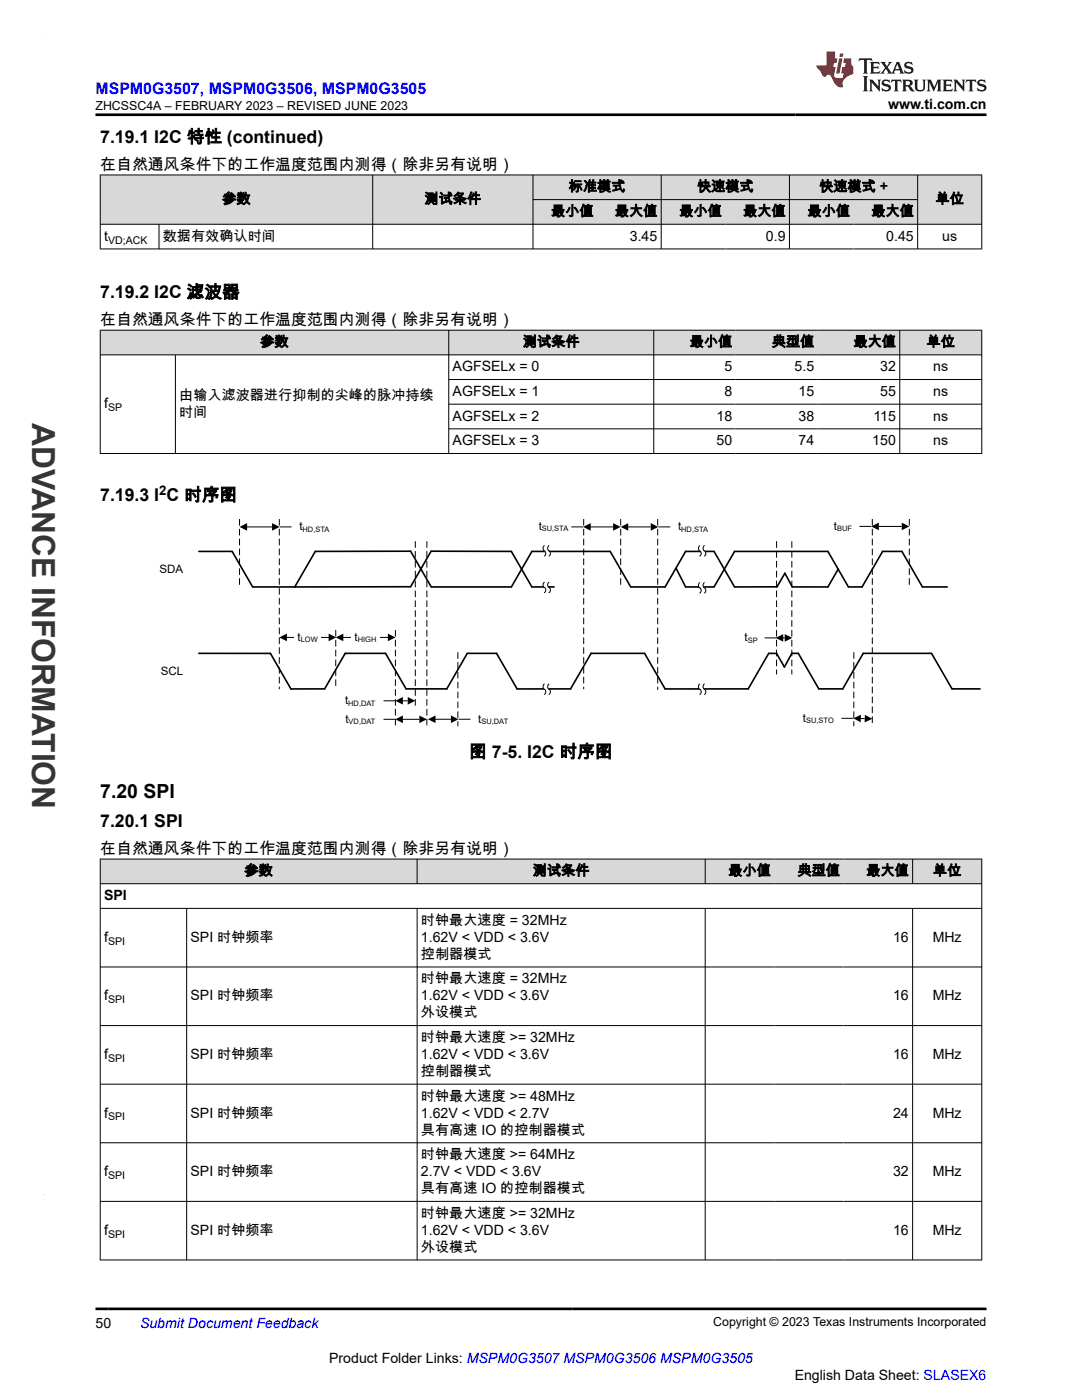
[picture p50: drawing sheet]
<svg xmlns="http://www.w3.org/2000/svg" width="216mm" height="279mm" viewBox="0 0 216 279" stroke-linecap="round" stroke-linejoin="round" font-family="sans-serif">
<defs><g id="words">
<text font-size="6.3" fill="#373435" x="6.4" y="84.5" transform="rotate(90 6.4 84.5)">ADVANCE INFORMATION</text>
<text font-size="3.9" x="20" y="159.3">7.20 SPI</text>
<g font-size="3.5">
<text x="20" y="28.5">7.19.1 I2C 特性 (continued)</text>
<text x="20" y="59.5">7.19.2 I2C 滤波器</text>
<text x="20" y="100">7.19.3 I C 时序图</text>
<text x="93.6" y="151.2">图 7-5. I2C 时序图</text>
<text x="20" y="165.1">7.20.1 SPI</text>
</g>
<text font-size="3.2" fill="#00f" x="19" y="18.7">MSPM0G3507, MSPM0G3506, MSPM0G3505</text>
<g font-size="3.2">
<text x="20" y="33.9">在自然通风条件下的工作温度范围内测得（除非另有说明）</text>
<text x="20" y="64.8">在自然通风条件下的工作温度范围内测得（除非另有说明）</text>
<text x="20" y="170.4">在自然通风条件下的工作温度范围内测得（除非另有说明）</text>
</g>
<g font-size="2.8">
<text x="177.2" y="21.8">www.ti.com.cn</text>
<text x="44.4" y="40.7">参数</text>
<text x="84.7" y="40.7">测试条件</text>
<text x="113.5" y="38.2">标准模式</text>
<text x="139.1" y="38.2">快速模式</text>
<text x="163.5" y="38.2">快速模式 +</text>
<text x="186.7" y="40.7">单位</text>
<text x="110" y="43.1">最小值</text>
<text x="122.7" y="43.1">最大值</text>
<text x="135.6" y="43.1">最小值</text>
<text x="148.3" y="43.1">最大值</text>
<text x="161.1" y="43.1">最小值</text>
<text x="173.9" y="43.1">最大值</text>
<text x="20.8" y="48">t</text>
<text x="32.5" y="48">数据有效确认时间</text>
<text x="125.7" y="48">3.45</text>
<text x="152.8" y="48">0.9</text>
<text x="176.8" y="48">0.45</text>
<text x="188" y="48">us</text>
<text x="52" y="69.2">参数</text>
<text x="104.3" y="69.2">测试条件</text>
<text x="137.6" y="69.2">最小值</text>
<text x="154" y="69.2">典型值</text>
<text x="170.3" y="69.2">最大值</text>
<text x="184.9" y="69.2">单位</text>
<text x="90.3" y="74.1">AGFSELx = 0</text>
<text x="144.5" y="74.1">5</text>
<text x="158.5" y="74.1">5.5</text>
<text x="175.6" y="74.1">32</text>
<text x="186.2" y="74.1">ns</text>
<text x="20.8" y="81.5">f</text>
<text x="35.8" y="79.8">由输入滤波器进行抑制的尖峰的脉冲持续</text>
<text x="35.8" y="83.2">时间</text>
<text x="90.3" y="79">AGFSELx = 1</text>
<text x="90.3" y="83.9">AGFSELx = 2</text>
<text x="143" y="83.9">18</text>
<text x="144.5" y="79">8</text>
<text x="159.3" y="79">15</text>
<text x="159.3" y="83.9">38</text>
<text x="174.3" y="83.9">115</text>
<text x="175.6" y="79">55</text>
<text x="186.2" y="79">ns</text>
<text x="186.2" y="83.9">ns</text>
<text x="90.3" y="88.9">AGFSELx = 3</text>
<text x="143" y="88.9">50</text>
<text x="159.3" y="88.9">74</text>
<text x="174.1" y="88.9">150</text>
<text x="186.2" y="88.9">ns</text>
<text x="20.8" y="179.6">SPI</text>
<text x="48.8" y="174.7">参数</text>
<text x="106.3" y="174.7">测试条件</text>
<text x="145.3" y="174.7">最小值</text>
<text x="159.1" y="174.7">典型值</text>
<text x="172.9" y="174.7">最大值</text>
<text x="186.2" y="174.7">单位</text>
<text x="84" y="184.6">时钟最大速度 = 32MHz</text>
<text x="20.8" y="187.9">f</text>
<text x="38" y="187.9">SPI 时钟频率</text>
<text x="84" y="187.9">1.62V &lt; VDD &lt; 3.6V</text>
<text x="84" y="191.3">控制器模式</text>
<text x="178.2" y="187.9">16</text>
<text x="186.1" y="187.9">MHz</text>
<text x="84" y="196.3">时钟最大速度 = 32MHz</text>
<text x="20.8" y="199.6">f</text>
<text x="38" y="199.6">SPI 时钟频率</text>
<text x="84" y="199.6">1.62V &lt; VDD &lt; 3.6V</text>
<text x="84" y="203">外设模式</text>
<text x="178.2" y="199.6">16</text>
<text x="186.1" y="199.6">MHz</text>
<text x="84" y="208">时钟最大速度 &gt;= 32MHz</text>
<text x="20.8" y="211.3">f</text>
<text x="38" y="211.3">SPI 时钟频率</text>
<text x="84" y="211.3">1.62V &lt; VDD &lt; 3.6V</text>
<text x="84" y="214.7">控制器模式</text>
<text x="178.2" y="211.3">16</text>
<text x="186.1" y="211.3">MHz</text>
<text x="84" y="219.6">时钟最大速度 &gt;= 48MHz</text>
<text x="20.8" y="223">f</text>
<text x="38" y="223">SPI 时钟频率</text>
<text x="84" y="223">1.62V &lt; VDD &lt; 2.7V</text>
<text x="84" y="226.4">具有高速 IO 的控制器模式</text>
<text x="178.2" y="223">24</text>
<text x="186.1" y="223">MHz</text>
<text x="84" y="231.3">时钟最大速度 &gt;= 64MHz</text>
<text x="20.8" y="234.7">f</text>
<text x="38" y="234.7">SPI 时钟频率</text>
<text x="84" y="234.7">2.7V &lt; VDD &lt; 3.6V</text>
<text x="84" y="238.1">具有高速 IO 的控制器模式</text>
<text x="178.2" y="234.7">32</text>
<text x="186.1" y="234.7">MHz</text>
<text x="84" y="243">时钟最大速度 &gt;= 32MHz</text>
<text x="20.8" y="246.4">f</text>
<text x="38" y="246.4">SPI 时钟频率</text>
<text x="84" y="246.4">1.62V &lt; VDD &lt; 3.6V</text>
<text x="84" y="249.8">外设模式</text>
<text x="178.2" y="246.4">16</text>
<text x="186.1" y="246.4">MHz</text>
<text x="19" y="265">50</text>
<text x="65.7" y="272">Product Folder Links: MSPM0G3507 MSPM0G3506 MSPM0G3505</text>
<text x="158.6" y="275.3">English Data Sheet: SLASEX6</text>
</g>
<text font-size="2.8" fill="#00f" x="27.9" y="265">Submit Document Feedback</text>
<text font-size="2.6" x="31.8" y="98.8">2</text>
<g font-size="2.5">
<text x="19" y="21.9">ZHCSSC4A – FEBRUARY 2023 – REVISED JUNE 2023</text>
<text x="142.3" y="264.7">Copyright © 2023 Texas Instruments Incorporated</text>
</g>
<g font-size="2.3">
<text x="59.7" y="105.8">t</text>
<text x="107.5" y="105.7">t</text>
<text x="135.3" y="105.8">t</text>
<text x="166.4" y="105.7">t</text>
<text x="31.9" y="114.3">SDA</text>
<text x="59.4" y="127.9">t</text>
<text x="70.8" y="127.9">t</text>
<text x="148.6" y="128">t</text>
<text x="32.1" y="134.6">SCL</text>
<text x="68.9" y="140.6">t</text>
<text x="68.9" y="144.2">t</text>
<text x="95.4" y="144.2">t</text>
<text x="160.2" y="144">t</text>
</g>
<g font-size="2.3" fill="#fff">
<text x="58.8" y="127.9">t</text>
<text x="63.4" y="127.9">t</text>
<text x="70.1" y="127.9">t</text>
<text x="75.1" y="127.9">t</text>
</g>
<g font-size="2.1">
<text x="21.6" y="48.6">VD;ACK</text>
<text x="21.6" y="82">SP</text>
<text x="21.6" y="188.5">SPI</text>
<text x="21.6" y="200.2">SPI</text>
<text x="21.6" y="211.9">SPI</text>
<text x="21.6" y="223.6">SPI</text>
<text x="21.6" y="235.3">SPI</text>
<text x="21.6" y="247">SPI</text>
</g>
<g font-size="1.5">
<text x="60.4" y="106.2">HD,STA</text>
<text x="108.1" y="106.1">SU,STA</text>
<text x="135.9" y="106.2">HD,STA</text>
<text x="167" y="106.1">BUF</text>
<text x="60" y="128.2">LOW</text>
<text x="71.4" y="128.2">HIGH</text>
<text x="149.2" y="128.3">SP</text>
<text x="69.5" y="140.9">HD,DAT</text>
<text x="69.6" y="144.6">VD,DAT</text>
<text x="96.1" y="144.6">SU,DAT</text>
<text x="160.9" y="144.4">SU,STO</text>
</g>
</g></defs>
<g fill="#d8d8d8">
<path d="M20 34.9h175.9v4.9h-175.9z" fill-rule="evenodd"/>
<path d="M20.1 35h54.2v9.7h-54.2z" fill-rule="evenodd"/>
<path d="M74.4 35h31.9v9.7h-31.9z" fill-rule="evenodd"/>
<path d="M106.4 35h25.5v4.8h-25.5z" fill-rule="evenodd"/>
<path d="M132 35h25.5v4.8h-25.5z" fill-rule="evenodd"/>
<path d="M157.6 35h25.4v4.8h-25.4z" fill-rule="evenodd"/>
<path d="M183.2 35h12.6v9.7h-12.6z" fill-rule="evenodd"/>
<path d="M106.4 39.9h12.7v4.8h-12.7z" fill-rule="evenodd"/>
<path d="M119.1 39.9h12.8v4.8h-12.8z" fill-rule="evenodd"/>
<path d="M132 39.9h12.7v4.8h-12.7z" fill-rule="evenodd"/>
<path d="M144.7 39.9h12.8v4.8h-12.8z" fill-rule="evenodd"/>
<path d="M157.6 39.9h12.7v4.8h-12.7z" fill-rule="evenodd"/>
<path d="M170.3 39.9h12.7v4.8h-12.7z" fill-rule="evenodd"/>
</g>
<path d="M19.9 34.9h176.1M20 34.9v14.8M74.4 34.9v14.8M106.4 34.9v14.8M106.4 39.8h76.8M131.9 34.9v14.8M157.5 34.9v14.8M183.1 34.9v14.8M195.9 34.9v14.8M19.9 44.8h176.1M19.9 49.7h176.1M31.7 44.8v4.9" fill="none" stroke="#000" stroke-width=".2"/>
<g fill="#d8d8d8">
<path d="M20 65.9h175.9v4.9h-175.9z" fill-rule="evenodd"/>
<path d="M20.1 66h69.4v4.8h-69.4z" fill-rule="evenodd"/>
<path d="M89.6 66h40.8v4.8h-40.8z" fill-rule="evenodd"/>
<path d="M130.5 66h16.3v4.8h-16.3z" fill-rule="evenodd"/>
<path d="M146.8 66h16.4v4.8h-16.4z" fill-rule="evenodd"/>
<path d="M163.2 66h16.3v4.8h-16.3z" fill-rule="evenodd"/>
<path d="M179.6 66h16.2v4.8h-16.2z" fill-rule="evenodd"/>
</g>
<path d="M19.9 65.9h176.1M19.9 70.8h176.1M20 65.8v24.8M35 70.8v19.8M89.5 65.8v24.8M89.5 75.7h106.5M130.4 65.8v24.8M179.5 65.8v24.8M195.9 65.8v24.8M19.9 90.5h176.1M89.5 80.7h106.5M89.5 85.6h106.5" fill="none" stroke="#000" stroke-width=".2"/>
<path d="M86 117.1l-4.1-7.1h-19l-4.1 7.1M86 110l-4.1 7.1h-31.5l-4.1-7.1h-6.6M86 110h16l4.1 7.1h4.5M86.1 117.1h15.9M134.9 113.4l1.9 3.7h5.7l4.1-7.1h18.6l4.1 7.1h2.7l4.1-7.1h3.9l4.1 7.1h4.9M155 117.1h-8.4l-4.1-7.1h-5.7l-4.1 7.1h-6.9l-4-7.1h-15.7l-4.1 7.1M167.2 113.6l-2 3.5h-7.1M39.7 130.4h14.3l4 7.1h6.8l4.1-7.1h8l4.1 7.1h8.1l4.1-7.1h5.9l4.1 7.1h10.7l4-7.1h10.7l4.1 7.1h16.6l4.1-7.1h1.6l1.5 2.7 1.5-2.7h1.3l4.1 7.1h4.8l4-7.1h13.7l4.1 7.1h5.6" fill="none" stroke="#000" stroke-width=".33"/>
<path d="M55.7 103.6v33.9M67 125.7v11.8" fill="none" stroke="#000" stroke-width=".2" stroke-dasharray="1.3 .7" stroke-linecap="butt"/>
<path d="M20.1 112.2h16.5v2.8h-16.5zM27.4 132.6h9.2v2.7h-9.2z" fill="none" stroke="#fff" stroke-width=".25"/>
<path d="M108.3 109.4l1 .1 .1 .4 .3 .2 .1 .4h-.9l-.1-.4-.3-.2z" fill-rule="evenodd" fill="#fff"/>
<path d="M108.6 109.9h.9" fill="none" stroke="#fff" stroke-width=".2"/>
<path d="M108.6 108.9a.71 .71 0 0 0 .2 1.2v.7l-.2 .2M109.5 108.9a.71 .71 0 0 0 .3 1.2v.7l-.3 .2" fill="none" stroke="#000" stroke-width=".2"/>
<path d="M108.3 116.7l1 .1 .1 .4 .3 .2 .1 .4h-.9l-.1-.4-.3-.2z" fill-rule="evenodd" fill="#fff"/>
<path d="M108.6 117.2h.9" fill="none" stroke="#fff" stroke-width=".2"/>
<path d="M108.6 116.2a.71 .71 0 0 0 .2 1.2v.7l-.2 .2M109.5 116.2a.71 .71 0 0 0 .3 1.2v.7l-.3 .2" fill="none" stroke="#000" stroke-width=".2"/>
<path d="M108.3 137l1 .1 .1 .4 .3 .2 .1 .4h-.9l-.1-.4-.3-.2z" fill-rule="evenodd" fill="#fff"/>
<path d="M108.6 137.5h.9" fill="none" stroke="#fff" stroke-width=".2"/>
<path d="M108.6 136.5a.71 .71 0 0 0 .2 1.2v.7l-.2 .2M109.5 136.5a.71 .71 0 0 0 .3 1.2v.7l-.3 .2" fill="none" stroke="#000" stroke-width=".2"/>
<path d="M139.4 109.4l.9 .1 .1 .4 .4 .2v.4h-.8l-.1-.4-.4-.2z" fill-rule="evenodd" fill="#fff"/>
<path d="M139.6 109.9h.9" fill="none" stroke="#fff" stroke-width=".2"/>
<path d="M139.6 108.9a.71 .71 0 0 0 .2 1.2v.7l-.2 .2M140.5 108.9a.71 .71 0 0 0 .3 1.2v.7l-.3 .2" fill="none" stroke="#000" stroke-width=".2"/>
<path d="M139.4 116.8l.9 .1 .1 .3 .4 .3v.4h-.8l-.1-.4-.4-.2z" fill-rule="evenodd" fill="#fff"/>
<path d="M139.6 117.3h.9" fill="none" stroke="#fff" stroke-width=".2"/>
<path d="M139.6 116.3a.71 .71 0 0 0 .2 1.2v.7l-.2 .2M140.5 116.3a.71 .71 0 0 0 .3 1.2v.7l-.3 .2" fill="none" stroke="#000" stroke-width=".2"/>
<path d="M139.4 137l.9 .1 .1 .4 .4 .2v.4h-.8l-.1-.4-.4-.2z" fill-rule="evenodd" fill="#fff"/>
<path d="M139.6 137.5h.9" fill="none" stroke="#fff" stroke-width=".2"/>
<g fill="none" stroke="#000" stroke-width=".2">
<path d="M49.2 105.2h5.1M55.8 105.2h2.4M114 105.2h2.4M117.7 105.2h4.6M125.2 105.2h4.7M131.4 105.2h2.3M171.5 105.1h2.3M175.2 105.1h4.7M68.4 127.2h9M139.6 136.5a.71 .71 0 0 0 .2 1.2v.7l-.2 .2M140.5 136.5a.71 .71 0 0 0 .3 1.2v.7l-.3 .2M152.6 127.3h2.3"/>
<path d="M156.2 127.3h.4M76.5 143.6h2.4M80.3 143.6h3.4M86.8 143.5h3.2M91.5 143.5h2.4M167.9 143.4h2.4M171.6 143.4h1"/>
</g>
<path d="M47.8 103.6v13.2M82.9 108v33.2M116.5 103.6v33.9M123.9 103.6v13.3M131.2 103.6v34.1M155 108v26.6M158 108v26.6M174.1 103.6v41.3M181.4 103.6v13.3M78.9 125.7v19.2M91.4 130.2v14.7M170.4 130.2v14.7" fill="none" stroke="#000" stroke-width=".2" stroke-dasharray="1.3 .7" stroke-linecap="butt"/>
<g fill="#000">
<path d="M47.8 105.2l1.5-.8v1.5zM54.3 104.4l1.5 .8-1.5 .7zM116.4 105.2l1.5-.8v1.5zM122.3 104.4l1.6 .8-1.6 .7zM123.9 105.2l1.5-.8v1.5zM129.9 104.4l1.5 .8-1.5 .7zM173.8 105.1l1.6-.8v1.5zM179.9 104.3l1.5 .8-1.5 .7zM67 127.2l1.5-.7v1.5zM77.4 126.5l1.5 .7-1.5 .8zM154.8 127.3l1.5-.7v1.5zM156.6 126.6l1.5 .7-1.5 .8z"/>
<path d="M78.9 143.6l1.5-.8v1.5zM83.7 142.8l1.5 .8-1.5 .7zM85.4 143.5l1.5-.7v1.5zM90 142.8l1.5 .7-1.5 .8zM170.3 143.4l1.5-.8-.1 1.6zM172.6 142.7l1.5 .8-1.6 .7z"/>
</g>
<path d="M59.7 103.8h10v2.7h-10zM99.7 103.7h13.8v2.7h-13.8zM135.3 103.8h10v2.7h-10zM156.2 103.7h13.8v2.7h-13.8zM137.4 125.9h13.8v2.8h-13.8zM61.3 142.2h13.7v2.7h-13.7zM95.4 142.2h10v2.7h-10zM152.6 142h13.8v2.7h-13.8z" fill="none" stroke="#fff" stroke-width=".25"/>
<path d="M70.1 125.8h5.7v2.9h-5.7z" fill-rule="evenodd" fill="#fff"/>
<path d="M57.1 127.2h8.5" fill="none" stroke="#000" stroke-width=".2"/>
<path d="M55.7 127.2l1.5-.7v1.5zM65.6 126.5l1.5 .7-1.5 .8z" fill="#000"/>
<path d="M58.8 125.8h5.3v2.9h-5.3z" fill-rule="evenodd" fill="#fff"/>
<path d="M85.2 108v36.9" fill="none" stroke="#000" stroke-width=".2" stroke-dasharray="1.3 .7" stroke-linecap="butt"/>
<path d="M76.5 139.9h2.4M80.3 139.9h1.1" fill="none" stroke="#000" stroke-width=".2"/>
<path d="M81.4 139.1l1.5 .8-1.5 .7zM78.9 139.9l1.5-.8v1.5z" fill="#000"/>
<path d="M61.3 138.5h13.7v2.7h-13.7z" fill="none" stroke="#fff" stroke-width=".25"/>
<path d="M155 117.1l1.6-2.7 1.5 2.7" fill="none" stroke="#000" stroke-width=".33"/>
<g fill="#d8d8d8">
<path d="M20 171.4h175.9v5h-175.9z" fill-rule="evenodd"/>
<path d="M20.1 171.5h63.1v4.8h-63.1z" fill-rule="evenodd"/>
<path d="M83.3 171.5h57.4v4.8h-57.4z" fill-rule="evenodd"/>
<path d="M140.8 171.5h13.7v4.8h-13.7z" fill-rule="evenodd"/>
<path d="M154.5 171.5h13.8v4.8h-13.8z" fill-rule="evenodd"/>
<path d="M168.3 171.5h13.7v4.8h-13.7z" fill-rule="evenodd"/>
<path d="M182.2 171.5h13.6v4.8h-13.6z" fill-rule="evenodd"/>
</g>
<g fill="none" stroke="#000" stroke-width=".2">
<path d="M19.9 171.4h176.1M19.9 176.4h176.1M20 171.4v80.1M83.2 171.4v5M140.7 171.4v5M182.1 171.4v5M195.9 171.4v80.1M19.9 181.3h176.1M19.9 193h176.1M37.2 181.3v70.2M83.2 181.3v70.2M140.7 181.3v70.2"/>
<path d="M182.1 181.3v70.2M19.9 204.7h176.1M19.9 216.4h176.1M19.9 228.1h176.1M19.9 239.8h176.1M19.9 251.5h176.1"/>
</g>
<path d="M171.5 11.6l-.2 .6 .5-.2h.6v.1v2.2l-.2 .4h1l-.2-.4v-2.2v-.1h.5l.5 .2-.1-.6zM173.6 12.4l.2 .3v1.6l-.2 .4h1.9l.1-.6a1.08 1.08 0 0 1-1.3 .2v-.7h.6l.4 .2v-.7l-.4 .2h-.6v-.5l.2-.2a1 1 0 0 1 1 .3l-.1-.5zM175.7 12.4l.9 1.1-1 1.2h.9l-.2-.2 .5-.8 .4 .8-.2 .2h1.6l-.2-.2 .2-.5h.9l.1 .5-.1 .2h.9l-.2-.4-.8-1.9h-.5l-.9 2.1-.9-1.1 .9-1h-.8l.2 .2-.4 .6-.4-.6 .2-.2zM179 12.8l.4 1h-.7zM180.7 12.5a.65 .65 0 0 0-.2 .7 .65 .65 0 0 0 .6 .5l.6 .1 .1 .3a.79 .79 0 0 1-.7 .4 .79 .79 0 0 1-.7-.5l.1 .7 .2-.1a.93 .93 0 0 0 1.1 0 .93 .93 0 0 0 .4-.9 1.46 1.46 0 0 0-1.2-.6l-.1-.3a1.09 1.09 0 0 1 1.2 .2l-.2-.6-.1 .1-.5-.2zM172.2 15.2l.2 .4v2.2l-.2 .4h1l-.2-.4v-2.2l.2-.4zM173.4 15.9l.2 .4v1.5l-.2 .4h.8l-.3-.4 .1-1.3 1.6 1.8v-2l.2-.4h-.7l.1 .2 .1 1.1-1.2-1.3zM176.2 16a.65 .65 0 0 0-.2 .8 .65 .65 0 0 0 .6 .4l.6 .2 .1 .2a.79 .79 0 0 1-.7 .4 .79 .79 0 0 1-.7-.5l.1 .7 .2-.1a.93 .93 0 0 0 1.1 .1 .93 .93 0 0 0 .4-1 1.46 1.46 0 0 0-1.2-.5l-.1-.4a1.09 1.09 0 0 1 1.2 .2l-.1-.6-.2 .1-.5-.1zM177.9 15.9l-.1 .6a.63 .63 0 0 1 .8-.3v1.6l-.3 .4h1l-.2-.4v-1.6a.66 .66 0 0 1 .8 .3l-.1-.6zM180 15.9l.2 .4v1.5l-.2 .4h1l-.2-.2-.1-.7h.5l.1 .2a.79 .79 0 0 0 1.2 .6l-1-.9a.61 .61 0 0 0 .6-.6 .61 .61 0 0 0-.5-.7zM180.8 16.2h.1a.47 .47 0 0 1 .5 .1 .47 .47 0 0 1 .1 .5l-.1 .1-.7 .1zM182.3 15.9l.2 .2a2.27 2.27 0 0 0 .4 2 1.04 1.04 0 0 0 1.7-.7v-1.3l.2-.2h-.8l.2 .4v1.1a.6 .6 0 0 1-.6 .6 .6 .6 0 0 1-.6-.6v-1.1l.3-.4zM184.9 15.9l.2 .4v1.5l-.2 .4h.8l-.3-.4v-1.4l.9 1.9 .9-1.9v1.4l-.3 .4h1l-.2-.4v-1.5l.2-.4h-.8l-.7 1.5-.6-1.5zM188.1 15.9l.2 .4v1.5l-.2 .4h1.9l.1-.6a1.09 1.09 0 0 1-1.3 .2v-.7h.6l.4 .2v-.6l-.4 .2h-.6v-.6l.2-.1a1.01 1.01 0 0 1 1 .3l-.1-.6zM190.2 15.9l.3 .4v1.5l-.3 .4h.8l-.2-.4v-1.3l1.6 1.8v-2l.2-.4h-.7l.2 .2v1.1l-1.2-1.3zM192.8 15.9l-.1 .6a.63 .63 0 0 1 .8-.3v1.6l-.3 .4h1l-.2-.4v-1.6a.66 .66 0 0 1 .8 .3l-.1-.6zM195.2 16a.65 .65 0 0 0-.2 .8 .65 .65 0 0 0 .6 .4l.6 .2 .2 .2a.79 .79 0 0 1-.7 .4 .79 .79 0 0 1-.7-.5l.1 .7 .2-.1a.93 .93 0 0 0 1 .1 .93 .93 0 0 0 .5-1 1.46 1.46 0 0 0-1.3-.5v-.4a1.09 1.09 0 0 1 1.2 .2l-.2-.6-.2 .1-.5-.1z" fill="#231f20"/>
<path d="M164.9 10.3v2.7h-2l.1 .4 .8 1a.95 .95 0 0 0 1 .9 .59 .59 0 0 1 .5-.4 .59 .59 0 0 1 .5 .3l.4 .8a1.59 1.59 0 0 0 2.1 1.4 1.61 1.61 0 0 1 1-2.3l1-.3-.1-1.5a1.59 1.59 0 0 1-.3-1.7h-1.5l-.2 .9h.6l-.2 .9h-.5l-.2 .9v.3l.4 .1-.1 .9h-.7a.73 .73 0 0 1-1-.7l.3-1.5h-.5l.1-.9h.5l.2-.9h-.5v-1.3zM167.4 11.6l-.6 3.1h.7l.6-3.1zM167.6 10.7l-.1 .6h.7l.1-.6z" fill="#ed1c24"/>
<path d="M19 22.9h177.8M19 261.2h177.8" fill="none" stroke="#000" stroke-width=".53"/>
<path d="M8.7 6.9h.1" fill="none" stroke="#373435" stroke-width=".2"/>
<use href="#words"/>
</svg>
